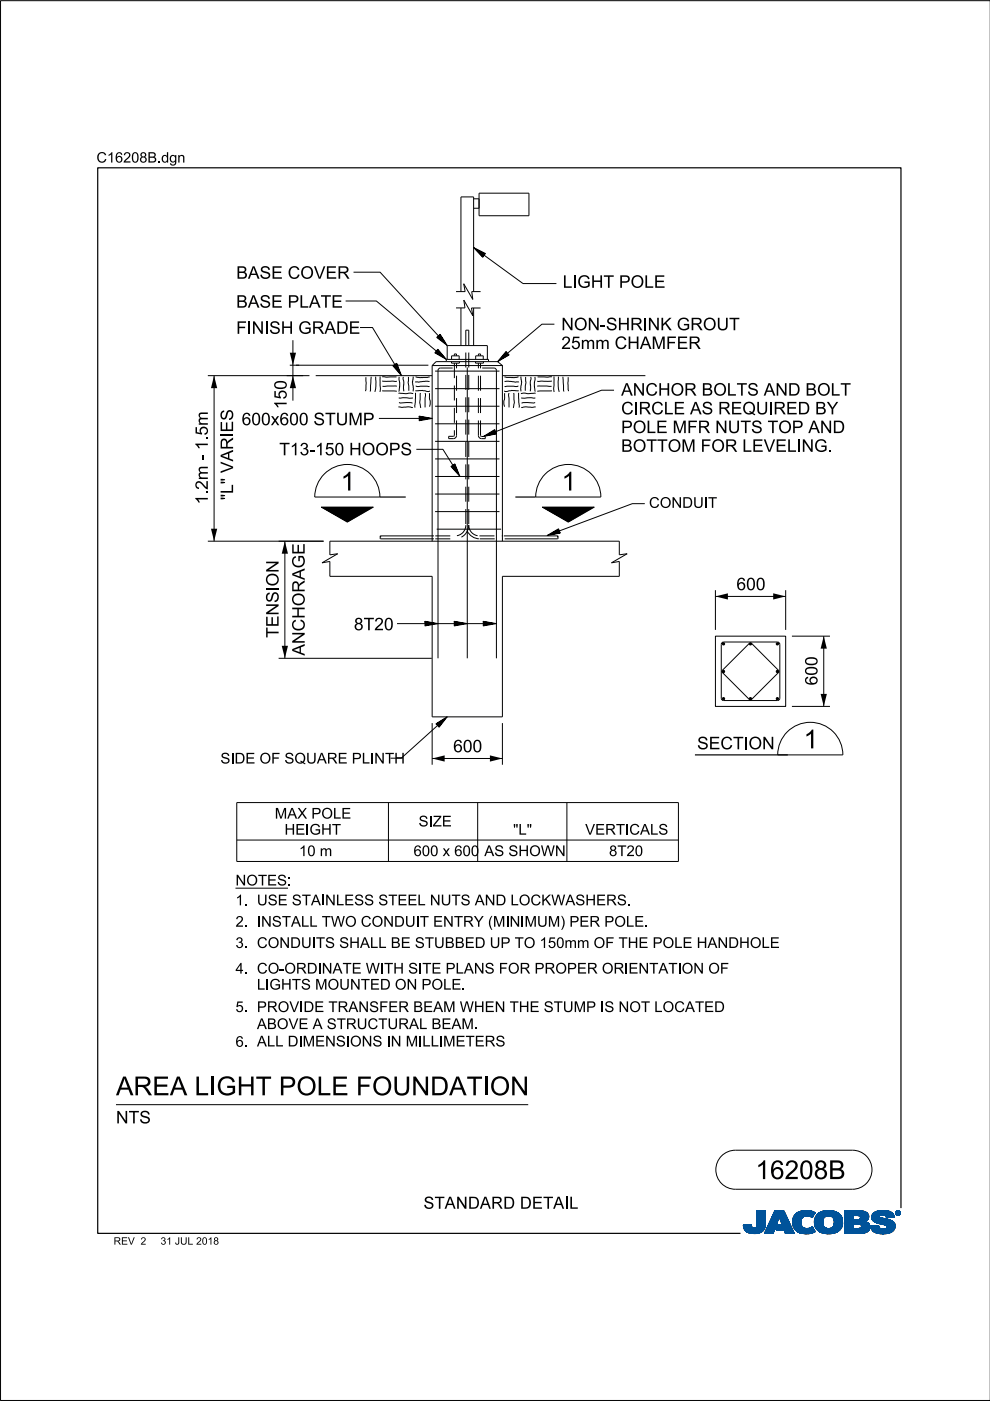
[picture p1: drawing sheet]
<svg xmlns="http://www.w3.org/2000/svg" width="210mm" height="297mm" viewBox="0 0 210 297" stroke-linecap="round" stroke-linejoin="round" font-family="sans-serif">
<defs><g id="words">
<g font-size="4">
<text x="72.2" y="104">1</text>
<text x="119.1" y="104">1</text>
<text x="170.4" y="158.7">1</text>
<text x="24.6" y="232.2">AREA LI</text>
<text x="45.9" y="232.2">GH</text>
<text x="54.2" y="232.2">T POLE FOUN</text>
<text x="91.2" y="232.2">DATI</text>
<text x="103.9" y="232.2">ON</text>
<text x="160.2" y="250">16208B</text>
</g>
<g font-size="2.6">
<text x="50.1" y="59.1">BASE COVER</text>
<text x="50.1" y="65.2">BASE PLATE</text>
<text x="119.3" y="61">LI</text>
<text x="122.4" y="61">GH</text>
<text x="127.9" y="61">T POLE</text>
<text x="53.4" y="70.8">N</text>
<text x="56" y="70.8">I</text>
<text x="57.1" y="70.8">SH</text>
<text x="63.2" y="70.8">GRADE</text>
<text x="119" y="70">N</text>
<text x="121.7" y="70">ON</text>
<text x="127.2" y="70">-</text>
<text x="128.5" y="70">SH</text>
<text x="133.6" y="70">RI</text>
<text x="137.3" y="70">N</text>
<text x="140" y="70">K GROUT</text>
<text x="119" y="74">25mm CH</text>
<text x="135.7" y="74">AM</text>
<text x="141.2" y="74">FER</text>
<text x="131.7" y="83.9">AN</text>
<text x="136.8" y="83.9">CH</text>
<text x="142.2" y="83.9">OR BOLTS AN</text>
<text x="167.1" y="83.9">D BOLT</text>
<text x="60.8" y="86.8" transform="rotate(-90 60.8 86.8)">150</text>
<text x="131.7" y="87.9">CI</text>
<text x="135.4" y="87.9">RCLE AS REQUI</text>
<text x="164" y="87.9">RED BY</text>
<text x="51.2" y="90.2">600x600STUM</text>
<text x="76.9" y="90.2">P</text>
<text x="131.7" y="95.8">BOTTOM</text>
<text x="131.7" y="91.8">POLE M</text>
<text x="145.7" y="91.8">FR N</text>
<text x="148.6" y="95.8">FOR LEVELI</text>
<text x="154.3" y="91.8">UTS TOP AN</text>
<text x="169.9" y="95.8">N</text>
<text x="172.6" y="95.8">G.</text>
<text x="176.5" y="91.8">D</text>
<text x="59.2" y="96.5">T13-</text>
<text x="66.8" y="96.5">150H</text>
<text x="76.7" y="96.5">OOPS</text>
<text x="44.1" y="106.9" transform="rotate(-90 44.1 106.9)">1.2m - 1.5m</text>
<text x="49.4" y="106" transform="rotate(-90 49.4 106)">&quot;L&quot; VARIES</text>
<text x="156.1" y="125.1">600</text>
<text x="59.1" y="135.2" transform="rotate(-90 59.1 135.2)">TENSION</text>
<text x="75" y="133.6">8T20</text>
<text x="64.6" y="139" transform="rotate(-90 64.6 139)">ANCHORAGE</text>
<text x="173.3" y="145.3" transform="rotate(-90 173.3 145.3)">600</text>
<text x="96.1" y="159.5">600</text>
<text x="147.8" y="158.9">SECTI</text>
<text x="158.7" y="158.9">ON</text>
<text x="24.6" y="238.2">N</text>
<text x="27.3" y="238.2">TS</text>
<text x="89.8" y="256.3">STAN</text>
<text x="99.2" y="256.3">DARD DETAI</text>
<text x="120.6" y="256.3">L</text>
</g>
<g font-size="2.3">
<text x="137.6" y="107.7">CON</text>
<text x="144.6" y="107.7">DUI</text>
<text x="150.1" y="107.7">T</text>
<text x="46.7" y="161.9">SI</text>
<text x="49.7" y="161.9">DE OF SQUARE PLI</text>
<text x="79.3" y="161.9">N</text>
<text x="81.6" y="161.9">TH</text>
<text x="58.3" y="173.6">M</text>
<text x="60.9" y="173.6">AX POLE</text>
<text x="60.3" y="177">H</text>
<text x="62.6" y="177">EI</text>
<text x="65.6" y="177">GH</text>
<text x="70.4" y="177">T</text>
<text x="91.7" y="175.2">ZE</text>
<text x="108.8" y="177">&quot;</text>
<text x="109.9" y="177">L&quot;</text>
<text x="124.1" y="177">VERTI</text>
<text x="133.4" y="177">CALS</text>
<text x="63.4" y="181.5">10m</text>
<text x="87.7" y="181.5">600x600 AS SH</text>
<text x="112.2" y="181.5">OW N</text>
<text x="129.1" y="181.5">8T20</text>
<text x="49.9" y="187.7">N</text>
<text x="49.9" y="191.9">1. USE STAI</text>
<text x="52.2" y="187.7">OTES:</text>
<text x="68.9" y="191.9">N</text>
<text x="71.2" y="191.9">LESS STEELN</text>
<text x="93.4" y="191.9">UTS AN</text>
<text x="105.1" y="191.9">D LOCKW ASH</text>
<text x="126.4" y="191.9">ERS.</text>
<text x="49.9" y="196.5">2. I</text>
<text x="55.4" y="196.5">N</text>
<text x="57.6" y="196.5">STALLTW O CON</text>
<text x="83.5" y="196.5">DUI</text>
<text x="89" y="196.5">T EN</text>
<text x="96.2" y="196.5">TRY (</text>
<text x="104.5" y="196.5">M</text>
<text x="107.2" y="196.5">I</text>
<text x="110.3" y="196.5">I</text>
<text x="111.2" y="196.5">M</text>
<text x="113.9" y="196.5">UM</text>
<text x="118.8" y="196.5">)PER POLE.</text>
<text x="49.9" y="201">3. CON</text>
<text x="61.5" y="201">DUI</text>
<text x="67" y="201">TS SH</text>
<text x="76.3" y="201">ALLBE STUBBED UP TO 150mm OF TH</text>
<text x="135.4" y="201">E POLE H</text>
<text x="150" y="201">AN</text>
<text x="154.4" y="201">DH</text>
<text x="159" y="201">OLE</text>
<text x="49.9" y="206.4">4. CO-</text>
<text x="54.5" y="209.8">LI</text>
<text x="57.1" y="209.8">GH</text>
<text x="60.3" y="206.4">ORDI</text>
<text x="61.9" y="209.8">TS M</text>
<text x="68.2" y="206.4">N</text>
<text x="69.4" y="209.8">OUN</text>
<text x="70.5" y="206.4">ATE W I</text>
<text x="76.5" y="209.8">TED ON</text>
<text x="81.4" y="206.4">TH</text>
<text x="86.5" y="206.4">SI</text>
<text x="89.4" y="209.8">POLE.</text>
<text x="89.5" y="206.4">TE PLAN</text>
<text x="102.8" y="206.4">S FOR PROPER ORI</text>
<text x="133.2" y="206.4">EN</text>
<text x="137.7" y="206.4">TATI</text>
<text x="144.5" y="206.4">ON</text>
<text x="150.2" y="206.4">OF</text>
<text x="49.9" y="214.6">5. PROVI</text>
<text x="64.3" y="214.6">DE TRAN</text>
<text x="78.3" y="214.6">SFER BEAM</text>
<text x="97.5" y="214.6">W H</text>
<text x="102.8" y="214.6">EN</text>
<text x="108.1" y="214.6">TH</text>
<text x="112.3" y="214.6">E STUM</text>
<text x="124.3" y="214.6">P I</text>
<text x="128.1" y="214.6">S N</text>
<text x="133.4" y="214.6">OT LOCATED</text>
<text x="49.9" y="221.9">6. ALLDI</text>
<text x="54.5" y="218.2">ABOVE A STRUCTURALBEAM</text>
<text x="64.2" y="221.9">M</text>
<text x="66.8" y="221.9">EN</text>
<text x="71.2" y="221.9">SI</text>
<text x="74.2" y="221.9">ON</text>
<text x="82.8" y="221.9">N</text>
<text x="86" y="221.9">M</text>
<text x="89.5" y="221.9">L</text>
<text x="93.9" y="221.9">M</text>
<text x="96.6" y="221.9">ETERS</text>
<text x="100.5" y="218.2">.</text>
</g>
<g font-size="2.2">
<text x="20.5" y="34.5">C16208B.</text>
<text x="34.2" y="34.5">dgn</text>
</g>
<g font-size="1.6">
<text x="24.1" y="263.9">REV</text>
<text x="29.8" y="263.9">2</text>
<text x="34" y="263.9">31JUL2018</text>
</g>
</g></defs>
<g fill="none" stroke="#00539a" stroke-width=".21">
<path d="M157.6 259.8h1.7M157.6 259.9h1.7M157.6 259.9l1.7 .1M157.6 260h1.8M158.1 259.7h1.2M159.3 259.7h-.9M159.3 259.7l.1 .3M159.3 259.7h-1.7l.1 .7M159.4 260l.1 .3M160.4 260l-.2 .3h2M160.5 259.6h1.8M160.5 259.6l-.1 .4"/>
<path d="M160.5 259.7h1.8M160.5 256.7v2.9M160.5 256.9h1.8M160.5 257.5h1.8M160.5 256.7h1.8v2.7M160.5 256.8h1.8M160.5 256.8l1.8 .1M160.5 256.9l1.8 .1M160.5 257h1.8M160.5 257.1h1.8M160.5 257.2h1.8M160.5 257.2l1.8 .1"/>
<path d="M160.5 257.3h1.8M160.5 257.4h1.8M160.5 257.4l1.8 .1M160.5 257.6h1.8M160.5 257.6l1.8 .1M160.5 257.7h1.8M160.5 257.8h1.8M160.5 257.9h1.8M160.5 258h1.8M160.5 258.1h1.8M160.5 258.1l1.8 .1M160.5 258.2h1.8"/>
<path d="M160.5 258.3h1.8M160.5 258.3l1.8 .1M160.5 258.4h1.8M160.5 258.5h1.8M160.5 258.5l1.8 .1M160.5 258.6h1.8M160.5 258.6l1.8 .1M160.5 258.7h1.8M160.5 258.8h1.8M160.5 258.9h1.8M160.5 259h1.8M160.5 259.1h1.8"/>
<path d="M160.5 259.2h1.8M160.5 259.3h1.8M160.5 259.8h1.8M162.2 260h-1.8M162.2 259.9v.3M162.2 259.9h-1.8M162.2 259.8h-1.7M162.3 259.4l-.1 .5M162.3 259.4v-2.7h-1.8v2.9M162.3 259.5h-1.8M162.3 259.6h-1.8M162.3 256.7l-1.8 .1"/>
<path d="M162.3 259.4h-1.8M163.7 258.1h3.1M163.7 258h3.1M163.7 257.9h3M163.8 257.8h2.9M163.8 257.7h2.9M163.8 257.7h2.8M163.9 257.6h2.7M163.9 257.5h2.7M164 257.4h2.5M164 257.3h2.5M164.1 257.2h2.3"/>
<path d="M164.1 257.1h2.3M164.1 257h2.3M164.2 257h2.1M164.2 256.9h2.1M164.2 256.8h2.1M164.3 256.7h1.9l2.2 4.8h-1.9l-.3-.8h-1.7l.4-1h1l-.7-1.7-1.3 3.5h-1.8zM164.5 260h-1.7M164.5 259.9l-1.7 .1M164.5 259.9h-1.7M164.5 259.8l-1.7 .1M164.6 259.8h-1.7M164.6 259.7l-1.7 .1"/>
<path d="M164.6 259.7h-1.7M164.6 259.6h-1.7M164.6 259.5l-1.6 .1M164.7 259.5h-1.7M164.7 259.4l-1.7 .1M164.7 259.4h-1.7M164.7 259.3l-1.6 .1M164.7 259.3h-1.6M164.8 259.2l-1.7 .1M164.8 259.2h-1.7M164.8 259.1l-1.6 .1M164.8 260h2.9"/>
<path d="M164.8 259.1h-1.6M164.8 259.9h2.9M164.8 259l-1.6 .1M164.9 259.9h2.7M164.9 259h-1.7M164.9 259.8h2.7M164.9 258.9h-1.6M164.9 258.8h-1.6M164.9 259.7h2.7M164.9 259.7l-.4 1 3.6 .1M165 258.7h-1.6M165 258.6l-1.6 .1"/>
<path d="M165 258.6h-1.6M165 258.5l-1.6 .1M165 258.5h-1.6M165.1 258.4l-1.6 .1M165.1 258.4h-1.6M165.1 258.3l-1.6 .1M165.1 258.3h-1.6M165.1 258.2l-1.5 .1M165.1 258.2h-1.5M165.2 258.1l-1.6 .1M165.2 258.1h-1.6M165.2 258l.7 1.7h-1"/>
<path d="M165.2 258l.7 1.7M165.3 258.1h1.5M165.3 258.1l1.6 .1M165.3 258.2h1.6M165.3 258.2l1.6 .1M165.3 258.3h1.6M165.4 258.3l1.6 .1M165.4 258.4h1.6M165.4 258.4l1.6 .1M165.4 258.5h1.6M165.4 258.5l1.7 .1M165.4 258.6h1.7"/>
<path d="M165.5 258.6l1.6 .1M165.5 258.7h1.6M165.5 258.8h1.7M165.5 258.9h1.7M165.6 258.9h1.6M165.6 259h1.7M165.6 259l1.7 .1M165.6 259.1h1.7M165.6 259.1l1.7 .1M165.7 259.2h1.7M165.7 259.2l1.7 .1M165.7 259.3h1.7"/>
<path d="M165.7 259.3l1.7 .1M165.7 259.4h1.7M165.8 259.4l1.7 .1M165.8 259.5h1.7M165.8 259.5l1.7 .1M165.8 259.6h1.7M166.2 256.7l2.2 4.8M166.2 256.8l-1.9-.1-2.2 4.8h1.8l1.3-3.5M168 258.9l.4 1.5M168 258.9h1.8M168 259h1.8M168 259.1h1.8"/>
<path d="M168 259.2h1.8M168 259.2l1.8 .1M168 259.3h1.8M168 259.3l1.8 .1M168.1 259.4h1.8M168.1 259.5h1.7M168.1 259.4l1.7 .1M168.1 259.5l1.8 .1M168.1 259.6h1.8M168.1 259.7h1.8M168.1 259.7l1.8 .1M168.1 259.8h1.8"/>
<path d="M168.1 259.8l1.8 .1M168.2 260h1.8M168.2 259.9h1.8M168.3 258l-.3 .9M168.9 257.3l-.6 .7M169.1 257.1h3.6M169.2 257h3.4M169.4 256.9h3.1M169.5 256.9h2.9M169.8 256.8h2.4M169.8 259.1a1.33 1.33 0 0 0 .8 1.4 1.33 1.33 0 0 0 1.5-.3l.2-.1M169.8 259.1h-1.8"/>
<path d="M169.8 259l-1.8 .1M169.9 258.8l-1.9 .1M169.9 258.8h-1.9M169.9 258.7h-1.9M169.9 258.6h-1.8M169.9 258.6l-1.9 .1M169.9 258.5l-1.8 .1M169.9 258.5h-1.8M169.9 258.4l-1.8 .1M170 258.4h-1.9M170 258.4l-.2 .7M170 258.3l-1.8 .1"/>
<path d="M170 258.3h-1.8M170 258.2l-1.8 .1M170.1 258.2h-1.9M170.1 258.1l-.1 .3M170.1 258.1l-1.9 .1M170.2 258.1h-2M170.3 258h-2.1M170.3 256.7l-1.4 .5M170.3 256.7h1.5M170.3 256.7a4 4 0 0 1 2.5 .4M170.4 258h-2.1M170.4 257.9h-2.1"/>
<path d="M170.6 257.8l-2.3 .1M170.6 257.9l-.5 .2M170.8 257.8h-2.5M171.4 257.8h1M171.5 256.7l-1.7 .1M171.5 256.7l.6 .1M171.7 257.8h.7M171.8 257.9h.6M171.9 258h.4M172.1 258.1h.2M172.2 258.1h.1M172.3 258h-.3"/>
<path d="M172.4 257.7l-4 .1M172.5 257.7h-4.1M172.5 257.6l-4 .1M172.5 257.6h-4M172.6 257h-3.3M172.6 257.5l-4.1 .1M172.6 257.5h-4M172.6 257.4l-4 .1M172.7 257.4h-4M172.7 259h1.8M172.7 259.2h1.8M172.7 259.3h1.8"/>
<path d="M172.7 259.3l1.8 .1M172.7 259.4h1.8M172.7 257.3l-3.9 .1M172.7 259.5h1.8M172.7 259.5l1.8 .1M172.7 259.6h1.8M172.7 259.7h1.8M172.7 258.6h1.8M172.7 257.3h-3.9M172.8 259.8h1.8M172.8 257.2l-3.9 .1M172.8 259.9h1.8"/>
<path d="M172.8 259.9l.3 .6M172.8 259.8l1.8 .1M172.8 259.9l1.8 .1M172.8 257.2h-3.9M172.8 260h1.8M172.8 257.1l-.6 1.1a1.75 1.75 0 0 0-1.6-.3M172.9 257.1l-3.9 .1M173 257.8l-.3 1.3h1.8M173 257.8h5.3M173.1 257.7h5.2M173.1 257.7h5.1M173.1 257.6h5.1"/>
<path d="M173.2 257.6h4.9M173.2 257.5h4.8M173.4 257.4h4.6M173.4 257.4h4.5M173.5 257.3h4.4M173.6 257.2l4.2 .1M173.6 257.2h4.1M173.7 257.1l4 .1M173.8 257.1h3.8M173.9 257h3.5M174 257h3.3M174.1 256.9h3.2"/>
<path d="M174.2 256.9h2.8M174.4 256.8h2.6M174.5 259h-1.8M174.5 259.2a1.15 1.15 0 0 0 1.3 1.3M174.5 259.2l-1.8-.1 .1 .8M174.5 258.9l-1.8 .1M174.5 258.9h-1.8M174.5 258.8l-1.8 .1M174.5 258.7l-1.8 .1M174.5 258.7h-1.8M174.5 258.6l-1.8 .1M174.5 258.5l-1.8 .1"/>
<path d="M174.6 258.5h-1.9M174.6 256.8h1.9M174.6 258.4l-.1 .8M174.6 258.4h-1.8M174.6 258.4l-1.9 .1M174.6 258.3l-1.8 .1M174.6 258.3h-1.8M174.7 258.2h-1.9M174.7 258.1l-.1 .3M174.8 258.1l-2 .1M174.8 258.1h-1.9M174.9 256.7a3.2 3.2 0 0 1 3.6 1.4l.1 .8-.1 1.1"/>
<path d="M174.9 258l-1.9 .1M175 258h-2M175.1 257.9l-.4 .2M175.1 257.9h-2.1M175.2 257.9h-2.2M175.5 256.7h.7M175.7 257.8l-.6 .1M175.7 257.8l.6 .1M175.7 257.8h-2.7M176 257.8h2.4M176.2 257.9h2.2M176.3 257.9l.5 .5"/>
<path d="M176.4 258h2M176.4 256.7h-1.5a2.68 2.68 0 0 0-1.9 1.1M176.5 258l2 .1M176.5 258.1h2M176.6 258.1h1.9M176.6 258.2h1.9M176.7 258.2l1.8 .1M176.7 258.3h1.8M176.7 258.3l1.9 .1M176.7 259.9h1.8M176.7 258.4h1.9M176.8 258.4l.1 .5"/>
<path d="M176.8 258.4l1.8 .1M176.8 258.5h1.8M176.8 258.6h1.8M176.9 258.8h1.7M176.9 258.8l1.8 .1M176.9 258.7h1.7M176.9 259.4h1.8M176.9 259.2l1.8 .1M176.9 259.2h1.8M176.9 258.9v.3M176.9 259.2a1.11 1.11 0 0 1-1.1 1.3M176.9 259h1.8"/>
<path d="M176.9 259.1h1.8M176.9 258.9h1.8M176.9 259.3h1.8M176.9 259.3l1.8 .1M178 257.4l-4.7 .1M178.4 257.9h-2.1l.5 .5M178.5 259.7l-1.7 .1M178.5 259.8l-1.8 .1M178.5 259.8h-1.7M178.5 260l-.2 .5M178.5 259.9l-1.8 .1M178.5 260h-1.8"/>
<path d="M178.6 259.7h-1.8M178.6 258.5l-1.8 .1M178.6 259.6h-1.8M178.6 259.5l-1.8 .1M178.6 259.5h-1.8M178.7 259.4h-1.8M178.7 259.1h-1.8M179.1 259.7h1.8M179.1 259.5h5.2M179.1 256.9h4.4M179.1 257.5h5M179.1 256.8h3.9"/>
<path d="M179.1 256.8h3.4M179.1 257h4.5M179.1 257.1h4.7M179.1 257.1l4.7 .1M179.1 257.2h4.8M179.1 257.2l4.8 .1M179.1 257.3h4.8M179.1 257.3l4.9 .1M179.1 257.4h4.9M179.1 257.4l5 .1M179.1 257.6h5M179.1 257.6l5 .1"/>
<path d="M179.1 257.7h5M179.1 257.7l1.8 .1M179.1 257.8h1.8M179.1 257.9h1.8M179.1 258h1.8M179.1 258.1h1.8M179.1 258.2h1.8M179.1 258.3h1.8M179.1 258.4h1.8M179.1 258.5h1.8M179.1 258.5l1.8 .1M179.1 258.6h4.8"/>
<path d="M179.1 258.7h4.7M179.1 258.7h4.6M179.1 258.8h4.5M179.1 258.9h4.5M179.1 258.9h4.3M179.1 259h4.4M179.1 259l4.5 .1M179.1 259.1h4.6M179.1 259.1l4.7 .1M179.1 259.2h4.8M179.1 259.2l4.9 .1M179.1 259.3h5"/>
<path d="M179.1 259.3l5.1 .1M179.1 259.4h5.1M179.1 259.4l5.1 .1M179.1 259.5l1.8 .1M179.1 259.6h1.8M179.1 259.8h1.8M179.1 259.9h1.8M179.1 260h1.8M180.9 257.7v.9M181.8 259.5h-.9v1v-1M181.8 259.5h.2M181.8 259.5l.8 .3"/>
<path d="M182.1 257.7l2.1 .1M182.2 257.8h2M182.2 259.5l2.1 .1M182.3 258.5h1.7M182.3 258.5l-1.4 .1M182.3 257.9h1.9M182.4 257.9h1.8M182.4 257.9v.1M182.4 257.9l-.4-.2h-1.1v.9M182.4 258h1.8M182.4 258v.3M182.4 258.3l-.1 .2"/>
<path d="M182.4 259.6h1.9M182.4 258.1h1.8M182.4 258.1l1.8 .1M182.4 258.2h1.8M182.5 259.7h1.9M182.5 256.9l1.1 .1M182.5 259.7l1.9 .1M182.6 259.8h1.8M182.6 259.8v.4l-.2 .2M182.7 259.9h1.7M182.9 256.8h-3.8v4.7M183.3 256.9l-4.2-.1v4.7"/>
<path d="M183.6 257l.4 .4M183.9 259.2l.2 .2M184 258.5l-2.1 .1M184 258.5h-1.8M184 257.4l.1 .2M184.1 258.4l-.8 .6 .6 .2M184.1 258.4h-1.8M184.1 258.3l-1.7 .1M184.1 258.3h-1.7M184.1 257.6l.1 .6M184.1 258.2l-1.7 .1M184.1 259.4l.3 .5v.6"/>
<path d="M184.2 258.2l-.1 .2M184.2 258h-1.8M184.4 259.9h-1.7M184.5 260h-1.8M184.6 259.9v.2M184.6 259.9h1.7M184.6 260h1.7M184.8 258.1h1.7M184.8 258l.2 .7M184.8 258h1.7M184.8 258.3h2.5M184.8 258.3l2.8 .1"/>
<path d="M184.8 258.1l1.8 .1M184.8 258.2h2M184.8 258.4h3M184.8 258.4l3.2 .1M184.9 258.2l2.1 .1M184.9 257.6h4.6M184.9 258.5h3.4M184.9 258.5l3.6 .1M184.9 258.6h3.7M184.9 257.5h4.5M185 257.5h4.4M185 258.6l3.7 .1"/>
<path d="M185 258.7h3.9M185 258.7l.6 .4M185 257.4h4.3M185 257.4h4.4M185.1 258.7l3.9 .1M185.1 258.8h.7M185.1 257.3h4.1M185.2 258.9h.6M185.2 258.9l4.1 .1M185.3 257.2h3.9M185.3 259h4M185.3 257.1l3.8 .1"/>
<path d="M185.4 257.1h3.7M185.4 259l4 .1M185.5 257h3.5M185.5 259.1h4M185.6 259.1l3.9 .1M185.6 259.1l.5 .2M185.7 259.2h3.9M185.7 256.9h3M185.8 259.2l3.8 .1M185.8 258.9h3.4M185.9 258.8h3.2M185.9 256.8h2.7"/>
<path d="M185.9 256.8l-.8 .5-.3 .7M185.9 256.8l.7-.1a3.3 3.3 0 0 1 2.7 .6h-4.2M186 259.3h3.6M186.1 256.8h2.3M186.1 259.4h3.6M186.1 259.3l1.5 .4 .4 .2M186.3 259.8l-.5 .1M186.3 259.8l-1.7 .1M186.3 259.8v.3M186.3 259.4h3.4M186.4 257.9h-1.6M186.4 257.9l.1 .1"/>
<path d="M186.5 257.9h-1.7M186.5 257.8h-1.7M186.5 258v.1M186.5 257.8l-.1 .1M186.5 257.7h-1.6M186.5 259.4l3.2 .1M186.5 258.1l.1 .1M186.6 257.6l-1.7 .1M186.6 258.2l.4 .1M186.7 256.7h.8M186.7 259.5h3M186.9 257.6h-2"/>
<path d="M186.9 259.5l2.9 .1M187 258.3l1.7 .4 .9 .6M187.2 259.6h2.6M187.4 259.7h2.4M187.4 257.6h2.1M187.6 257.6l1.9 .1M187.6 259.7h2.2M187.6 257.7h2M187.7 257.7a1.07 1.07 0 0 0-1.2 .1M187.7 257.7l.1 .1M187.7 257.8h1.9M187.8 257.8h1.7"/>
<path d="M187.8 256.7h-1.3M187.8 257.8l.1 .4 1.1-.1M187.8 257.9h1.7M187.8 257.9h1.8M187.9 258h1.7M187.9 258l1.7 .1M187.9 258.1h1.7M187.9 259.9h1.9M188 259.9l.1 .2M188 260h1.8M188.1 257h-2.6M188.2 257h.6"/>
<path d="M188.7 256.9h-2.9M189.3 257.3l.3 .8-1.7 .1M189.6 259.3l.2 .4v.6M189.8 259.9l-1.8 .1M189.8 259.8h-2.1M189.8 259.8h-1.9M189.9 257.2v.1M189.9 257.1h.1M189.9 257.2h.1M189.9 257.3h.1M189.9 257.3l.2 .3M190 257.4h.1"/>
<path d="M190 257.4l.1 .1M190 257.5h.2M190 257.2v.1M190 257.2l.2 .3M190 257.3l.2 .2M190 257.1h-.1M190 257h-.1M190.1 257h-.2M190.1 257.5l.2 .1M190.1 256.9h-.1M190.1 257.6h.6M190.2 256.8l-.1 .1"/>
<path d="M190.2 257.5l.2 .1M190.2 257.5l-.1 .1M190.2 257.6h.4M190.2 256.9h.4M190.2 256.9h.4l-.1 .3 .2 .3-.3-.3-.2 .3zM190.2 256.9v.6l.1-.3 .3 .3M190.2 257h.4M190.2 257.1h.1M190.2 257.1h.5M190.2 257.2h.5M190.2 257.2l.3 .1M190.2 257.3h.1"/>
<path d="M190.2 257.4h.1M190.2 257.4l.1 .1M190.2 256.8h-.1M190.3 257h.2v.1l-.2 .1zM190.3 257v.2M190.3 257h-.1M190.4 257.2l.2 .3M190.4 257.6h.1M190.4 256.8h-.2l-.2 .4M190.4 256.7a.5 .5 0 0 1 .5 .5 .5 .5 0 0 1-.5 .5M190.4 256.8l.4 .2v.2M190.4 256.7a.5 .5 0 0 0-.5 .5 .5 .5 0 0 0 .5 .5l-.3-.1"/>
<path d="M190.4 256.8l.3 .1 .1 .3M190.4 256.7l-.4 .2-.1 .3M190.4 256.7v.1M190.4 257.6v.1M190.4 256.7l.3 .1 .2 .4M190.4 257h-.1l.1 .2M190.4 257l.2 .1-.2 .1M190.4 257h.1M190.5 257.3h.1M190.5 257.3l.1 .1M190.5 257.2l.2 .3M190.5 257.4h.1"/>
<path d="M190.5 257.1h.2M190.5 257.4l.2 .1M190.5 257l-.1 .2M190.5 256.7h-.3M190.6 257.5h.2M190.6 256.8h.1M190.6 257.1l-.1 .1M190.7 257.1h-.1M190.7 257.1l-.2 .1M190.7 257.1l-.5-.2v.6l.1-.3M190.7 257h-.1M190.7 256.8l.1 .1"/>
<path d="M190.7 256.8h-.6M190.7 256.9h.2M190.8 257h.1M190.8 257.6h-.2M190.8 257.2v.2l-.4 .2M190.8 257.2l-.1 .3-.3 .1M190.8 257.1h.1M190.8 257.2h.1M190.9 257.4l-.2 .1M190.9 257.4h-.1M190.9 257.3l-.1 .1M190.9 257.3h-.1"/>
<path d="M190.9 257.2h.1M190.9 257.2l-.1 .3-.4 .2M190.9 257.1h-.1M157.7 260.1h1.7M157.7 260l1.7 .1M157.7 260.2h1.8M157.7 260.2l1.8 .1M157.7 260.3h1.8M157.7 260.3l1.9 .1M157.7 260.4h4.4M157.7 260.4l.4 .5M157.7 260.4l4.4 .1"/>
<path d="M157.8 260.5h4.3M157.8 260.6h4.3M157.8 260.7h4.2M157.9 260.7h4.1M157.9 260.8h4M158 260.8h3.9M158 260.9h3.9M158.1 260.9h3.3M158.1 261h3.6M158.2 261h3.5M158.3 261.1h3.2M158.4 261.2h3.1"/>
<path d="M158.5 261.2h2.9M158.6 261.3h2.7M158.7 261.4h2.4M158.8 261.4h2.1M159.1 261.5h1.6M159.5 260.3l.3 .1 .4-.1M159.7 261.5h.7M160.9 261.4h.1M161.5 260.9h.2M161.6 261.1h-3.3M162.1 260.3l-2 .1M162.2 260.2l-1.9 .1"/>
<path d="M162.2 260.2a2.25 2.25 0 0 1-2.8 1.3l-.9-.2-.4-.4M162.2 260.2h-1.9M162.2 260.1l-1.8 .1M162.2 260.1h-1.8M162.2 260l-1.8 .1M164 261.4h-1.9M164 261.3l-1.9 .1M164 261.3h-1.8M164 261.2l-1.8 .1M164 261.2h-1.8M164.1 261.1l-1.9 .1M164.1 261.1h-1.8"/>
<path d="M164.1 261l-1.8 .1M164.1 261h-1.8M164.1 260.9l-1.8 .1M164.2 260.9h-1.8M164.2 260.8l-1.8 .1M164.2 260.8h-1.8M164.2 260.7l-1.8 .1M164.2 260.7h-1.7M164.2 260.6l-1.7 .1M164.3 260.6h-1.8M164.3 260.5h-1.8M164.3 260.4l-1.7 .1"/>
<path d="M164.3 260.4h-1.7M164.3 260.3l-1.7 .1M164.4 260.3h-1.8M164.4 260.2l-1.7 .1M164.4 260.2h-1.7M164.4 260.1l-1.7 .1M164.4 260.1h-1.7M164.5 260l-1.8 .1M164.5 260.7h3.5M164.6 260.7h3.4M164.6 260.6h3.4M164.6 260.5h3.4"/>
<path d="M164.6 260.5h3.3M164.6 260.4h3.3M164.7 260.4h3.2M164.7 260.3h3.2M164.7 260.3h3.1M164.7 260.2h3.1M164.8 260.1h3M164.8 260.1h2.9M166.3 260.8h1.8M166.3 260.8l1.8 .1M166.3 260.9h1.8M166.3 260.9l1.8 .1"/>
<path d="M166.3 261h1.9M166.3 261l1.9 .1M166.4 261.1h1.8M166.4 261.1l1.8 .1M166.4 261.2h1.9M166.4 261.2l1.9 .1M166.4 261.3h1.9M166.5 261.3l1.8 .1M166.5 261.4h1.9M166.5 261.5h1.9M166.5 261.5l-.3-.8 .3 .8h1.9M168.2 260l1.9 .1"/>
<path d="M168.2 260.1h1.9M168.2 260.1l1.9 .1M168.2 260.2h2M168.3 260.2l2 .1M168.3 260.3h2.1M168.3 260.3l2.2 .1M168.3 260.4h2.5M168.4 260.4l.6 .7M168.4 260.4l4.1 .1M168.5 260.5h4M168.5 260.6h4M168.6 260.7h4"/>
<path d="M168.6 260.7l4 .1M168.7 260.8h3.9M168.7 260.8l4 .1M168.8 260.9h3.9M168.9 260.9l3.8 .1M168.9 261h3.9M169 261l3.8 .1M169 261.1h3.9M169 261.1a4.2 4.2 0 0 0 3.8 0M169.1 261.1h3.8M169.2 261.2h3.5M169.3 261.3h3.2"/>
<path d="M169.5 261.4h2.8M169.6 261.4h2.6M170 261.5h2M170.6 261.6h.4M171.5 260.4h.9M171.6 260.4h.8M171.8 261.5h-1.5M171.8 260.3h.6M172 260.3h.3M172 260.2h.3M172.1 260.2h.2M172.2 260.1h.1"/>
<path d="M172.3 260.1l.6 1M172.6 261.2l-3.3 .1M172.8 260.1h1.9M172.9 260.1l1.9 .1M172.9 260.2h1.9M172.9 260.2l2 .1M172.9 260.3h2.2M173 260.3l2.1 .1M173 260.4h2.4M173 260.4h5.3M173.1 260.5h5.2M173.1 260.5l.7 .6 .8 .4"/>
<path d="M173.1 260.6h5.2M173.2 260.6h5M173.3 260.7h4.9M173.3 260.7h4.8M173.3 260.8h4.7M173.4 260.9h4.5M173.5 260.9h4.4M173.5 261h4.3M173.6 261h4.2M173.7 261.1h4M173.8 261.1h3.8M173.8 261.2h3.7"/>
<path d="M174 261.2h3.4M174.2 261.4h2.9M174.3 261.4h2.7M175.1 261.5h1.4M175.3 261.6h.4M176.6 260.2h1.9M177 261.4l-1 .2-1.4-.1h2.2M177.3 261.3h-3.3M178.1 260.8h-4.8M178.3 260.5l-.6 .6-.7 .3M178.3 260.4h-2.2M178.4 260.3l-2.2 .1"/>
<path d="M178.4 260.3h-2l-.6 .2M178.5 260.2l-2.1 .1M178.5 260.2h-2M178.5 260.1h-1.9M178.5 260l-1.9 .1M179.1 261.5h3.4M179.1 260.1h1.8M179.1 260.1l1.8 .1M179.1 260.2h1.8M179.1 260.2l1.8 .1M179.1 260.3h1.8M179.1 260.4h1.8"/>
<path d="M182.3 260.4h2.1M182.4 260.4h2M182.4 260.4l-.6 .1M183.1 261.4l-4 .1M183.4 261.3l-4.3 .1M183.5 261.3h-4.4M183.7 261.3h-.1M183.7 261.2l-4.6 .1M183.8 261.2h-4.7M183.9 261.1l-4.8 .1M184 261.1h-4.9M184 261l-4.9 .1"/>
<path d="M184.1 261l-.8 .4-1.1 .1M184.1 261h-5M184.1 260.9l-5 .1M184.2 260.9h-5.1M184.2 260.8l-5.1 .1M184.3 260.8h-5.2M184.3 260.7l-5.2 .1M184.3 260.7h-5.2M184.4 260.6l-5.3 .1M184.4 260.6h-5.3M184.4 260.5h-5.3M184.4 260.5l-.3 .5"/>
<path d="M184.4 260.4l-5.3 .1M184.5 260l-1.8 .1M184.5 260.2l-2 .1M184.5 260.3h-2M184.5 260.1h-1.9M184.5 260.2h-1.9M184.6 260l1.7 .1M184.6 260.1l.1 .3M184.6 260.1h1.8M184.6 260.2h1.8M184.6 260.1l1.8 .1M184.6 260.2l1.8 .1"/>
<path d="M184.7 260.3h1.8M184.7 260.3l1.8 .1M184.7 260.4a2.52 2.52 0 0 0 2.7 1.2M184.7 260.4h1.9M184.7 260.5h2M184.7 260.5h2.1M184.8 260.6h2.1M184.8 260.6h4.8M184.8 260.7h4.7M184.9 260.8h4.6M184.9 260.8h4.5M185 260.9h4.4"/>
<path d="M185.1 260.9h4.3M185.1 261h4.3M185.2 261.1h4M185.2 261.1h3.9M185.3 261.2h3.7M185.4 261.2h3.5M185.5 261.3h3.4M185.7 261.3h3.1M185.8 261.4h2.7M185.9 261.5h2.4M186.3 260.1a1.08 1.08 0 0 0 1.4 .5M186.4 261.5h1.6"/>
<path d="M186.6 261.6h.9M188 260.4h1.8M188 260.4l-.3 .2M188.1 260.3h1.7M188.1 260.1l-.1 .3M188.1 260.2h1.7M188.3 261.5l-.9 .1M188.9 261.3l-.6 .2M189.3 261.1h-4.1M189.4 260.9l-.5 .4M189.6 260.7h-4.8M189.7 260.6h-2"/>
<path d="M189.7 260.5h-1.9M189.7 260.5h-1.8M189.7 260.4h-1.7M189.7 260.3h-1.6M189.8 260.2h-1.7M189.8 260.3l-.4 .6M189.8 260.1h-1.7M189.8 260h-1.7"/>
<circle cx="190.4" cy="257.2" r=".51"/>
<circle cx="190.4" cy="257.2" r=".42"/>
</g>
<g fill="none" stroke="#000" stroke-width=".21">
<path d="M210 .1h-209.9v296.8h209.9M75 57.7h5.6l12.8 14-.2-.1 .1-.2 .4 .7-.7-.6 .3-.3 .8 1.2-1.2-.9 .4-.5 1.1 1.8-1.6-1.3 .5-.6 1.5 2.3-2.2-1.7 .7-.6M100.4 42.1h1.2M100.4 52.5l10.5 7.6h7.1M100.4 44.2h1.2M101.6 41h10.5v4.7h-10.5zM102.6 54.1l-.5-.4 .2 .1v.2l-.6-.5 .8 .3-.2 .4-1-1 1.3 .6-.3 .6-1.4-1.5 1.9 .9-.5 .7-1.9-2 2.5 1.2-.6 .8M44.1 79.6h21.5M45.4 79.6v35.1M61.4 77.4h29.4M62.1 72.1v12.8M66.9 79.6h24.7"/>
<path d="M73.3 63.8h6.5l13.3 11.1-.3-.1 .1-.2 .5 .6-.8-.5 .3-.3 .9 1.1-1.3-.8 .3-.5 1.4 1.6-1.8-1 .4-.7 1.8 2.1-2.4-1.4 .6-.7M76.3 69.4h2.7l5.1 8.5-.2-.2 .1-.2 .3 .8-.6-.7 .4-.2 .5 1.3-1-1.1 .5-.4 .7 1.9-1.4-1.6 .7-.5 1 2.6-1.8-2.1 .8-.5M77.6 80l-.1 2.9M78.7 79.9l-.2 3.1M79.6 79.9l.1 2-.2 1.2M80.6 79.8v3.3M81 79.9h3.1M84.6 79.9l.1 1.2-.1 1.9M85.5 79.9v.4l.1 .7 .1 2M86.6 79.9l.1 2.9M87.6 79.8v.2a3.1 3.1 0 0 0 0 2.2v.8M88.1 79.9l1 .2 2-.2"/>
<path d="M91.6 77.5v37.2M92.2 78.7h13.7M92.5 76.7h13l1 .8h-14.9zM94.6 76.7v-.5h9v.5M94.8 73.3v2.9M94.9 73.3h8.4v2.9M95.7 76.1v-.7h1.7v.8M96 78h-2.6l-.3 .1-.2 .4v61.1M96.3 75.4v-.4h.5v.4M96.7 65.3h1.9l-.3-1.7 2 3.4-.3-1.7h1.9M96.7 61.8h1.9l-.3-1.6 1.9 3.3-.2-1.7h1.9M97.4 76.7v.3h-1.7v-.3"/>
<path d="M97.7 61.8v-20h2.7v20M97.7 65.3v8M99.1 77.9v61.7M100.4 65.3v8M100.9 76.1v-.7h1.6v.8M101.4 75.4v-.4h.5v.4M102.2 78h2.6l.4 .3 .1 .2v61.1M102.5 76.7v.3h-1.7v-.3M106.5 77.4v37.3M106.5 79.6h30.3M109.9 79.9l-.9 .2-2.1-.2M110.5 79.8l-.1 .2a3.1 3.1 0 0 1 0 2.2v.8"/>
<path d="M111.4 79.9v2.9M112.5 79.9l.1 .4-.2 .7v2M113.4 79.9l-.1 1.2 .1 1.9M117 79.9h-3M117.5 79.8v3.3M117.5 68.7h-2.6l-7.8 6.6 .1-.2 .2 .1-.7 .4 .6-.6 .3 .3-1.2 .7 .9-1.1 .5 .4-1.8 1 1.3-1.6 .6 .6-2.4 1.4 1.8-2.2 .6 .8M118.4 79.9l-.1 2 .2 1.2M119.4 79.9l.2 3.1M120.5 80v2.9M81 82.9l3.1 .1M81 80.7l3.1 .1M81.1 81.9h3"/>
<path d="M84.5 86.3l3 .1M84.5 83.3l3.1 .2M84.5 84.3l3 .1M84.6 85.4h2.9M88.1 82.8h1.5l1.1 .2 .4-.1M88.1 83.3l-.1 3.1M88.1 81.9h3M88.3 95.3h5.6l2.5 3.9-.2-.2 .1-.1 .3 .7-.5-.6 .3-.3 .5 1.3-.9-1.1 .4-.4 .8 2-1.4-1.6 .6-.5 1.1 2.6-1.9-2.1 .8-.5M88.9 88.2v1l2.7-.5-2.7-.5 .1 .9 2-.4-2-.4 .1 .6 1.4-.2-1.4-.3 .1 .5 .8-.2-.8-.1 .1 .2 .3-.1h-9.3M89.1 83.3l-.1 2.1 .2 1.1M90.1 83.3v3.1M91 83.4l.2 1.6-.1 1.2"/>
<path d="M91.1 80.9h-3.1M92.2 82.4h13.7M92.2 86.1h13.7M92.2 89.9h13.7M92.2 93.6h13.7M92.2 97.3h13.7M107 80.9h3M107 83.4l-.2 1.6 .2 1.2M107.9 83.3v3.1M108.9 83.3l.2 2.1-.2 1.1M109.9 81.9h-2.9M110 83.3l.1 3.1"/>
<path d="M110 82.8h-1.5l-1.2 .2-.4-.1M113.5 85.4h-2.9M113.5 84.3l-3 .1M113.6 83.3l-3.2 .2M113.6 86.3l-3.1 .1M113.9 81.9h3M117 80.7l-3.1 .1M117 82.9l-3.1 .1M130.2 82.7h-2.7l-23.1 9.1 .3-.2 .1 .2-.8 .2 .7-.5 .2 .4-1.4 .3 1.3-.8 .3 .5-2 .4 1.8-1.1 .3 .8-2.7 .5 2.4-1.4 .3 .9M44.1 114.7h24.5M60.4 114.7v24.9M68.1 107.5h11.1l-5.6 3.2z"/>
<path d="M68.8 100.5a6.9 6.9 0 0 1 7.5-1.5 6.9 6.9 0 0 1 4.2 6.4h-13.8a6.9 6.9 0 0 1 2.1-4.9zM69.9 114.7h61.4v2.9l1.7-.2-3.4 1.9 1.7-.3v3.2h-24.8v29.8h-14.9v-29.8h-21.7v-3.2l-1.6 .3 3.3-1.9-1.7 .2zM78.8 107.6h-10.4l.2 .1h10.1l-.2 .1h-9.7l.2 .2h9.3l-.2 .1h-8.9l.2 .1h8.5l-.2 .1h-8.1l.2 .1h7.7l-.2 .1h-7.3l.1 .1h7l-.2 .1h-6.6l6.4 .1-6 .1 .2 .2h5.5l-5.3 .1 4.9 .1-4.5 .1 .2 .1h3.9l-3.7 .1 3.3 .1-.2 .1h-2.8l2.6 .1-2.2 .2 1.9 .1-1.5 .1 1.1 .1-.7 .1 .3 .1M80.7 113.9v.3h11.3M80.7 113.6v.3M80.7 113.6h11.3M92.2 101h13.7M92.2 104.7h13.7M92.2 108.5h13.7M92.6 112.2h13.6M106.8 113.6h11.5M115 107.5h11l-5.5 3.2z"/>
<path d="M115.6 100.5a6.9 6.9 0 0 1 7.5-1.5 6.9 6.9 0 0 1 4.3 6.4h-13.8a6.9 6.9 0 0 1 2-4.9zM118.3 113.9v.3h-11.3M118.3 113.6v.3M125.7 107.6h-10.4l.2 .1h10l-.2 .1h-9.6l.2 .2h9.2l-.2 .1h-8.9l.2 .1h8.5l-.2 .1h-8.1l.2 .1h7.8l-.2 .1h-7.4l.2 .1h7l-.2 .1h-6.6l6.4 .1-6 .1 .2 .2h5.4l-5.2 .1 4.8 .1-4.5 .1 .2 .1h3.9l-3.7 .1 3.4 .1-.2 .1h-2.8l2.6 .1-2.2 .2 1.8 .1-1.4 .1 1 .1-.7 .1 .3 .1M136.7 106.8h-2.6l-16.2 6 .3-.1 .1 .1-.8 .2 .8-.5 .1 .4-1.3 .3 1.2-.8 .3 .6-2 .3 1.8-1 .4 .7-2.8 .5 2.4-1.4 .4 .9M59.1 139.6h32.4M90.1 131.7v1l2.8-.5-2.8-.5 .1 .9 2.1-.4-2.1-.4 .1 .6 1.5-.2-1.4-.2v.4l.9-.2-.8-.1v.2l.3-.1h-.7M96.3 131.7v1l2.8-.5-2.8-.5 .1 .9 2.1-.4-2.1-.4 .1 .6 1.5-.2-1.4-.2v.4l.9-.2-.8-.1v.2l.3-.1h-.7M102.5 131.7v1l2.7-.5-2.7-.5 .1 .9 2-.4-2-.4 .1 .6 1.4-.2-1.4-.2 .1 .4 .8-.2-.8-.1 .1 .2 .3-.1h-19M151.7 125.1v8.5M151.7 126.5h14.9M151.7 134.9h14.9v14.9h-14.9z"/>
<path d="M153 136.4l.4-.3 11.7 .1 .2 .4v11.7l-.5 .2h-11.6l-.3-.5zM158.9 136.3l-5.8 5.9v.3l5.9 5.9 .3-.1 5.8-5.7M159.3 136.3l5.8 5.8-.1 .5M166.6 125.1v8.5M167.9 134.9h8.1M174.7 134.9v14.9M91.6 153.3v8.8M92.4 153.5l.7 .7 1.7-2.2-2.4 1.5 .7 .5 1.3-1.6-1.8 1.1 .5 .3 .9-1.1-1.2 .7 .3 .3 .5-.6-.7 .4 .2 .1 .2-.3-8.2 7.5h-2.3M106.5 153.3v8.8M166.9 155.2a6.9 6.9 0 0 1 7.5-1.5 6.9 6.9 0 0 1 4.3 6.4h-13.8a6.9 6.9 0 0 1 2-4.9zM167.9 149.8h8.1M50.2 170.2h93.6v12.4h-93.6z"/>
<path d="M50.2 178.1h93.6M82.4 170.2v12.4M91.6 160.8h14.9M101.3 170.2v12.4M120.2 170.2v12.4M49.9 188.3h11.2M24.6 234.2h87.4M153 245.1l1.3-.9 1.6-.3h24.8a4.1 4.1 0 0 1 4.2 4.1 4.1 4.1 0 0 1-4.2 4.1h-24.8a4.1 4.1 0 0 1-3.8-2.5 4.1 4.1 0 0 1 .9-4.5z"/>
<circle cx="153.4" cy="136.5" r=".24"/>
<circle cx="153.4" cy="136.5" r=".04"/>
<circle cx="153.4" cy="136.5" r=".14"/>
<circle cx="159.1" cy="136.5" r=".24"/>
<circle cx="159.1" cy="136.5" r=".04"/>
<circle cx="159.1" cy="136.5" r=".14"/>
<circle cx="164.8" cy="136.5" r=".24"/>
<circle cx="164.8" cy="136.5" r=".04"/>
<circle cx="164.8" cy="136.5" r=".14"/>
<circle cx="153.4" cy="148.1" r=".14"/>
<circle cx="153.4" cy="142.4" r=".24"/>
<circle cx="153.4" cy="148.1" r=".04"/>
<circle cx="153.4" cy="142.4" r=".04"/>
<circle cx="153.4" cy="148.1" r=".24"/>
<circle cx="153.4" cy="142.4" r=".14"/>
<circle cx="159.1" cy="148.1" r=".14"/>
<circle cx="159.1" cy="148.1" r=".04"/>
<circle cx="159.1" cy="148.1" r=".24"/>
<circle cx="164.8" cy="148.1" r=".14"/>
<circle cx="164.8" cy="142.4" r=".24"/>
<circle cx="164.8" cy="148.1" r=".04"/>
<circle cx="164.8" cy="142.4" r=".04"/>
<circle cx="164.8" cy="148.1" r=".24"/>
<circle cx="164.8" cy="142.4" r=".14"/>
</g>
<g fill="none" stroke="#000" stroke-width=".21" stroke-dasharray="3.2 1.6" stroke-linecap="butt">
<path d="M96.3 77v15.3M98.8 70v41.3M98.8 70h.6M99.4 70v41.3M95.1 92.5v.5M95.1 93h1M96.1 92.5h-1M96.1 93a.68 .68 0 0 0 .7-.7M96.1 92.5l.2-.2M96.8 92.3v-15.3M101.4 92.3v-15.3M101.4 92.3a.68 .68 0 0 0 .7 .7"/>
<path d="M101.9 92.3v-15.3M102.1 92.5h.8M102.1 92.5l-.2-.2M102.9 92.5v.5M102.9 93h-.8M92.3 113.6h4.2M92.3 114.2h4.1M98.8 111.4a2.26 2.26 0 0 1-2.3 2.2M99 112.5a2.95 2.95 0 0 0 2.7 1.7M99.4 111.4a2.26 2.26 0 0 0 2.3 2.2M99.4 111.3a2.95 2.95 0 0 1-3 2.9M101.7 113.6h4.9"/>
<path d="M101.7 114.2h4.9"/>
</g>
<path d="M80.6 105.4h5.4M109.3 105.4h4.3M147.3 160.1h19.7M191 256.1v-220.5h-170.3v225.9h136.3" fill="none" stroke="#000" stroke-width=".25"/>
<g fill="#000">
<path d="M61.4 74.8h1.4l-.7 2.6zM45.4 79.7l.7 2.6h-1.4zM62.1 79.7l.7 2.6h-1.4zM44.7 112.1h1.4l-.7 2.6zM60.4 114.7l.7 2.7h-1.4zM59.7 136.9h1.4l-.7 2.7zM151.7 126.5l2.6-.7v1.3zM163.9 125.8l2.7 .6-2.7 .7zM174.6 134.9l.7 2.6h-1.3zM174 147.1h1.3l-.6 2.7zM91.6 160.8l2.7-.6v1.3zM103.9 160.2l2.6 .6-2.6 .7z"/>
<path d="M50.4 68.1h1.8v.3h-1.5v.9h1.3v.3h-1.3v1.2h-.3z" fill-rule="evenodd"/>
<path d="M89.2 173.1a.87 .87 0 0 1 1.4 .5h-.3a.5 .5 0 0 0-.5-.5 .5 .5 0 0 0-.5 .6l.1 .1a1.07 1.07 0 0 1 1.3 1 .95 .95 0 0 1-1 .5 .95 .95 0 0 1-.8-.8h.3a.59 .59 0 0 0 .6 .5 .59 .59 0 0 0 .5-.6l-.2-.1a.97 .97 0 0 1-1.1-.9z" fill-rule="evenodd"/>
<path d="M79.4 219.7a.87 .87 0 0 1 1.4 .5l-.2 .1a.5 .5 0 0 0-.6-.5 .5 .5 0 0 0-.4 .6h.1a1.07 1.07 0 0 1 1.2 1 .95 .95 0 0 1-1 .5 .95 .95 0 0 1-.8-.8h.3a.59 .59 0 0 0 .6 .6 .59 .59 0 0 0 .6-.6l-.2-.2a.97 .97 0 0 1-1.2-.9z" fill-rule="evenodd"/>
<path d="M91.5 219.6h.3v2h1.2v.3h-1.5z" fill-rule="evenodd"/>
</g>
<use href="#words"/>
</svg>
